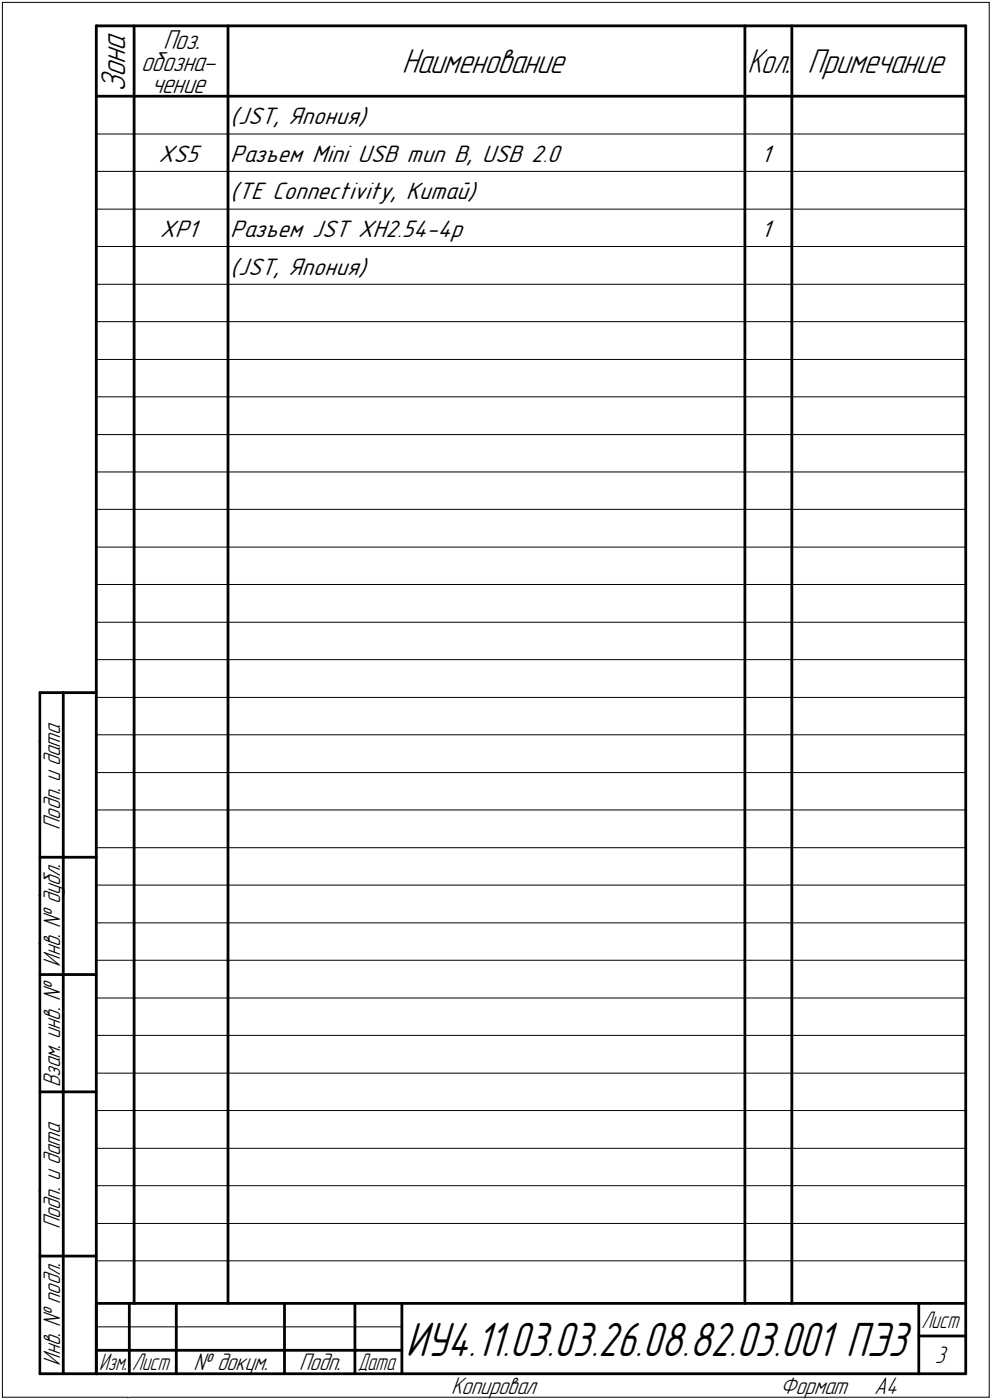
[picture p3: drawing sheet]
<svg xmlns="http://www.w3.org/2000/svg" width="211mm" height="298mm" viewBox="0 0 211 298" stroke-linecap="round" stroke-linejoin="round" font-family="sans-serif">
<defs><g id="words">
<text font-size="10.7" x="86.3" y="288.6">ИУ4.11.03.03.26.08.82.03.001 ПЭ3</text>
<g font-size="7.8">
<text x="85.5" y="15.5">Наименование</text>
<text x="171.8" y="15.5">Примечание</text>
<text x="26.6" y="19.6" transform="rotate(-90 26.6 19.6)">Зона</text>
</g>
<text font-size="7.7" x="159.1" y="15.5">Кол.</text>
<g font-size="6.2">
<text x="34.7" y="10.5">Поз.</text>
<text x="30" y="15.1">обозна-</text>
<text x="32.2" y="19.8">чение</text>
</g>
<g font-size="5.4">
<text x="49" y="26.5">(JST, Япония)</text>
<text x="33.7" y="34.5">XS5</text>
<text x="49" y="34.5">Разъем Mini USB тип B, USB 2.0</text>
<text x="162" y="34.5">1</text>
<text x="49" y="42.5">(TE Connectivity, Китай)</text>
<text x="34" y="50.5">XP1</text>
<text x="49" y="50.5">Разъем JST XH2.54-4p</text>
<text x="162" y="50.5">1</text>
<text x="49" y="58.5">(JST, Япония)</text>
<text x="12.8" y="176.7" transform="rotate(-90 12.8 176.7)">Подп. и дата</text>
<text x="12.8" y="205.8" transform="rotate(-90 12.8 205.8)">Инв. ! дубл.</text>
<text x="12.8" y="231.6" transform="rotate(-90 12.8 231.6)">Взам. инв. !</text>
<text x="12.8" y="261.7" transform="rotate(-90 12.8 261.7)">Подп. и дата</text>
<text x="7.5" y="292.5" transform="rotate(-90 7.5 292.5)">КОМПАС-3Dv23Учебнаяверсия©2024ООО&quot;АСКОН-Системыпроектирования&quot;, Россия. Всеправазащищены.</text>
<text x="12.8" y="290.8" transform="rotate(-90 12.8 290.8)">Инв. ! подл.</text>
<text x="41.2" y="291.8">! докум.</text>
<text x="63.6" y="291.8">Подп.</text>
<text x="198.9" y="290.3">3</text>
<text x="27.2" y="296.7">р</text>
<text x="96" y="296.8">Копировал</text>
<text x="166" y="296.8">Формат</text>
<text x="186" y="296.8">A4</text>
</g>
<g font-size="5.3">
<text x="196.1" y="282.8">Лист</text>
<text x="21.1" y="291.8">Изм.</text>
<text x="28.1" y="291.8">Лист</text>
<text x="76.1" y="291.8">Дата</text>
</g>
</g></defs>
<g fill="none" stroke="#000" stroke-width=".21">
<path d="M.5 .5v297zM.5 .5h210zM210.5 .5v297zM20.5 28.5h185zM20.5 36.5h185zM20.5 44.5h185zM20.5 52.5h185zM20.5 60.5h185zM20.5 68.5h185zM20.5 76.5h185zM20.5 84.5h185zM20.5 92.5h185z"/>
<path d="M20.5 100.5h185zM20.5 108.5h185zM20.5 116.5h185zM20.5 124.5h185zM20.5 132.5h185zM20.5 140.5h185zM20.5 148.5h185zM20.5 156.5h185zM20.5 164.5h185zM20.5 172.5h185zM20.5 180.5h185zM20.5 188.5h185z"/>
<path d="M20.5 196.5h185zM20.5 204.5h185zM20.5 212.5h185zM20.5 220.5h185zM20.5 228.5h185zM20.5 236.5h185zM20.5 244.5h185zM20.5 252.5h185zM20.5 260.5h185zM20.5 268.5h185zM.5 297.5h210zM20.5 282.5h65z"/>
</g>
<g fill="none" stroke="#000" stroke-width=".59">
<path d="M20.5 5.5v287zM20.5 5.5h185zM28.5 5.5v15zM48.5 5.5v272zM158.5 5.5v272zM168.5 5.5v272zM205.5 5.5v287zM20.5 20.5h185zM28.5 20.5v8zM28.5 28.5v8zM28.5 36.5v8zM28.5 44.5v8z"/>
<path d="M28.5 52.5v8zM28.5 60.5v8zM28.5 68.5v8zM28.5 76.5v8zM28.5 84.5v8zM28.5 92.5v8zM28.5 100.5v8zM28.5 108.5v8zM28.5 116.5v8zM28.5 124.5v8zM28.5 132.5v8zM8.5 147.5v145z"/>
<path d="M8.5 147.5h12zM13.5 147.5v145zM28.5 140.5v8zM28.5 148.5v8zM28.5 156.5v8zM28.5 164.5v8zM28.5 172.5v8zM8.5 182.5h12zM28.5 180.5v8zM28.5 188.5v8zM28.5 196.5v8zM8.5 207.5h12z"/>
<path d="M28.5 204.5v8zM28.5 212.5v8zM8.5 232.5h12zM28.5 220.5v8zM28.5 228.5v8zM28.5 236.5v8zM28.5 244.5v8zM28.5 252.5v8zM8.5 267.5h12zM20.5 277.5h185zM20.5 277.5v15zM27.5 277.5v15z"/>
<path d="M28.5 260.5v8zM28.5 268.5v9zM37.5 277.5v15zM60.5 277.5v15zM75.5 277.5v15zM85.5 277.5v15zM195.5 277.5v15zM8.5 292.5h12zM20.5 292.5h185zM20.5 287.5h7zM27.5 287.5h10zM37.5 287.5h23z"/>
<path d="M60.5 287.5h15zM75.5 287.5h10zM195.5 284.5h10z"/>
</g>
<path d="M3.5 134.1v158.7h4.6v-158.7zM8.1 293.2v4.1h62.5v-4.1zM27.2 293.2v4.2h.5v-4.2zM27.2 297.6v.3h.4v-.3z" fill="#fff"/>
<use href="#words"/>
</svg>
